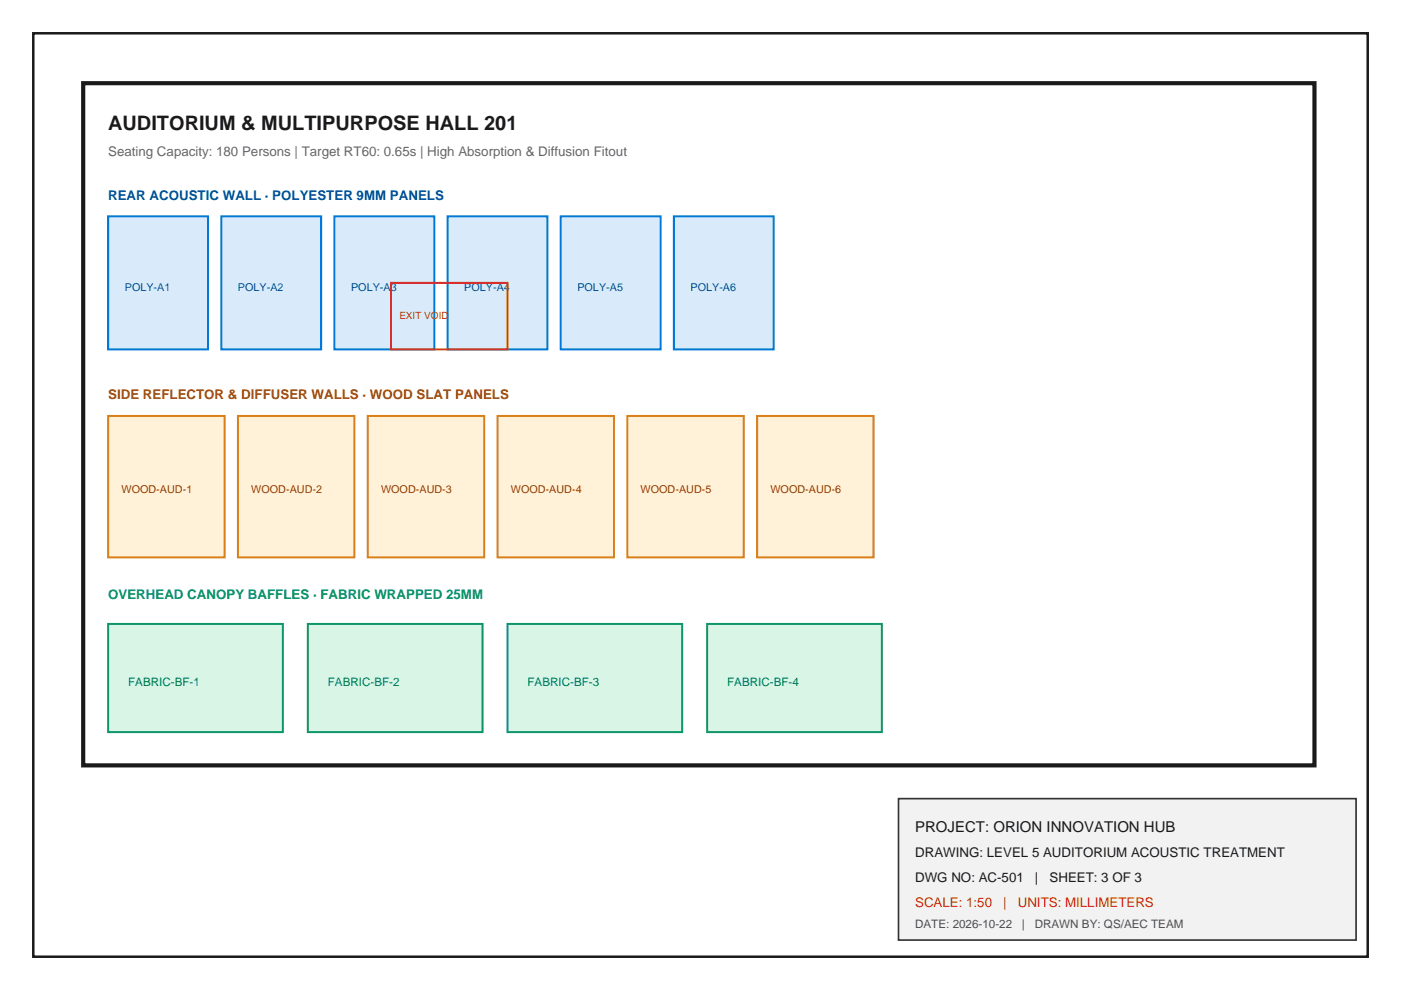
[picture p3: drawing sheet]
<svg xmlns="http://www.w3.org/2000/svg" width="297mm" height="210mm" viewBox="0 0 297 210" stroke-linecap="round" stroke-linejoin="round" font-family="sans-serif">
<defs><g id="words">
<text font-size="4.2" fill="#1a1a1a" x="22.9" y="27.5">AUDITORIUM &amp; MULTIPURPOSE HALL 201</text>
<text font-size="3.2" fill="#1a1a1a" x="194" y="176.4">PROJECT: ORION INNOVATION HUB</text>
<text font-size="2.8" fill="#666" x="22.9" y="33.2">Seating Capacity: 180 Persons | Target RT60: 0.65s | High Absorption &amp; Diffusion Fitout</text>
<text font-size="2.8" fill="#004d99" x="22.9" y="42.3">REAR ACOUSTIC WALL · POLYESTER 9MM PANELS</text>
<text font-size="2.8" fill="#994d00" x="22.9" y="84.7">SIDE REFLECTOR &amp; DIFFUSER WALLS · WOOD SLAT PANELS</text>
<text font-size="2.8" fill="#0d8c59" x="22.9" y="127">OVERHEAD CANOPY BAFFLES · FABRIC WRAPPED 25MM</text>
<g font-size="2.8" fill="#1a1a1a">
<text x="194" y="181.7">DRAWING: LEVEL 5 AUDITORIUM ACOUSTIC TREATMENT</text>
<text x="194" y="187">DWG NO: AC-501</text>
<text x="219.4" y="187">|</text>
<text x="222.5" y="187">SHEET: 3 OF 3</text>
</g>
<g font-size="2.8" fill="#cc1a1a">
<text x="194" y="192.3">SCALE: 1:50</text>
<text x="212.7" y="192.3">|</text>
<text x="215.8" y="192.3">UNITS: MILLIMETERS</text>
</g>
<g font-size="2.5" fill="#057347">
<text x="27.2" y="145.3">FABRIC-BF-1</text>
<text x="69.5" y="145.3">FABRIC-BF-2</text>
<text x="111.8" y="145.3">FABRIC-BF-3</text>
<text x="154.2" y="145.3">FABRIC-BF-4</text>
</g>
<g font-size="2.5" fill="#4d4d4d">
<text x="194" y="196.8">DATE: 2026-10-22</text>
<text x="216.7" y="196.8">|</text>
<text x="219.4" y="196.8">DRAWN BY: QS/AEC TEAM</text>
</g>
<g font-size="2.3" fill="#004d99">
<text x="26.5" y="61.7">POLY-A1</text>
<text x="50.4" y="61.7">POLY-A2</text>
<text x="74.4" y="61.7">POLY-A3</text>
<text x="98.4" y="61.7">POLY-A4</text>
<text x="122.4" y="61.7">POLY-A5</text>
<text x="146.4" y="61.7">POLY-A6</text>
</g>
<g font-size="2.3" fill="#8c4000">
<text x="25.8" y="104.4">WOOD-AUD-1</text>
<text x="53.3" y="104.4">WOOD-AUD-2</text>
<text x="80.8" y="104.4">WOOD-AUD-3</text>
<text x="108.3" y="104.4">WOOD-AUD-4</text>
<text x="135.8" y="104.4">WOOD-AUD-5</text>
<text x="163.3" y="104.4">WOOD-AUD-6</text>
</g>
<text font-size="2.1" fill="#cc1a1a" x="84.7" y="67.7">EXIT VOID</text>
</g></defs>
<path d="M7.1 7.1h282.9v195.7h-282.9z" fill="none" stroke="#1a1a1a" stroke-width=".53"/>
<path d="M190.5 169.3h97v30h-97z" fill="#f2f2f2" stroke="#333" stroke-width=".35"/>
<path d="M17.6 17.6h261.1v144.7h-261.1z" fill="none" stroke="#1a1a1a" stroke-width=".88" stroke-linecap="butt"/>
<g fill="#d9ebfa" stroke="#0078d9" stroke-width=".42">
<path d="M22.9 45.9h21.2v28.2h-21.2z"/>
<path d="M46.9 45.9h21.2v28.2h-21.2z"/>
<path d="M70.9 45.9h21.2v28.2h-21.2z"/>
<path d="M94.9 45.9h21.2v28.2h-21.2z"/>
<path d="M118.9 45.9h21.2v28.2h-21.2z"/>
<path d="M142.9 45.9h21.1v28.2h-21.1z"/>
</g>
<path d="M82.9 60h24.7v14.1h-24.7z" fill="none" stroke="#d92626" stroke-width=".42"/>
<g fill="#fff2d9" stroke="#d9801a" stroke-width=".42">
<path d="M22.9 88.2h24.7v30h-24.7z"/>
<path d="M50.4 88.2h24.7v30h-24.7z"/>
<path d="M78 88.2h24.7v30h-24.7z"/>
<path d="M105.5 88.2h24.7v30h-24.7z"/>
<path d="M133 88.2h24.7v30h-24.7z"/>
<path d="M160.5 88.2h24.7v30h-24.7z"/>
</g>
<g fill="#d9f5e6" stroke="#0d9669" stroke-width=".42">
<path d="M22.9 132.3h37.1v22.9h-37.1z"/>
<path d="M65.3 132.3h37v22.9h-37z"/>
<path d="M107.6 132.3h37v22.9h-37z"/>
<path d="M149.9 132.3h37.1v22.9h-37.1z"/>
</g>
<use href="#words"/>
</svg>
